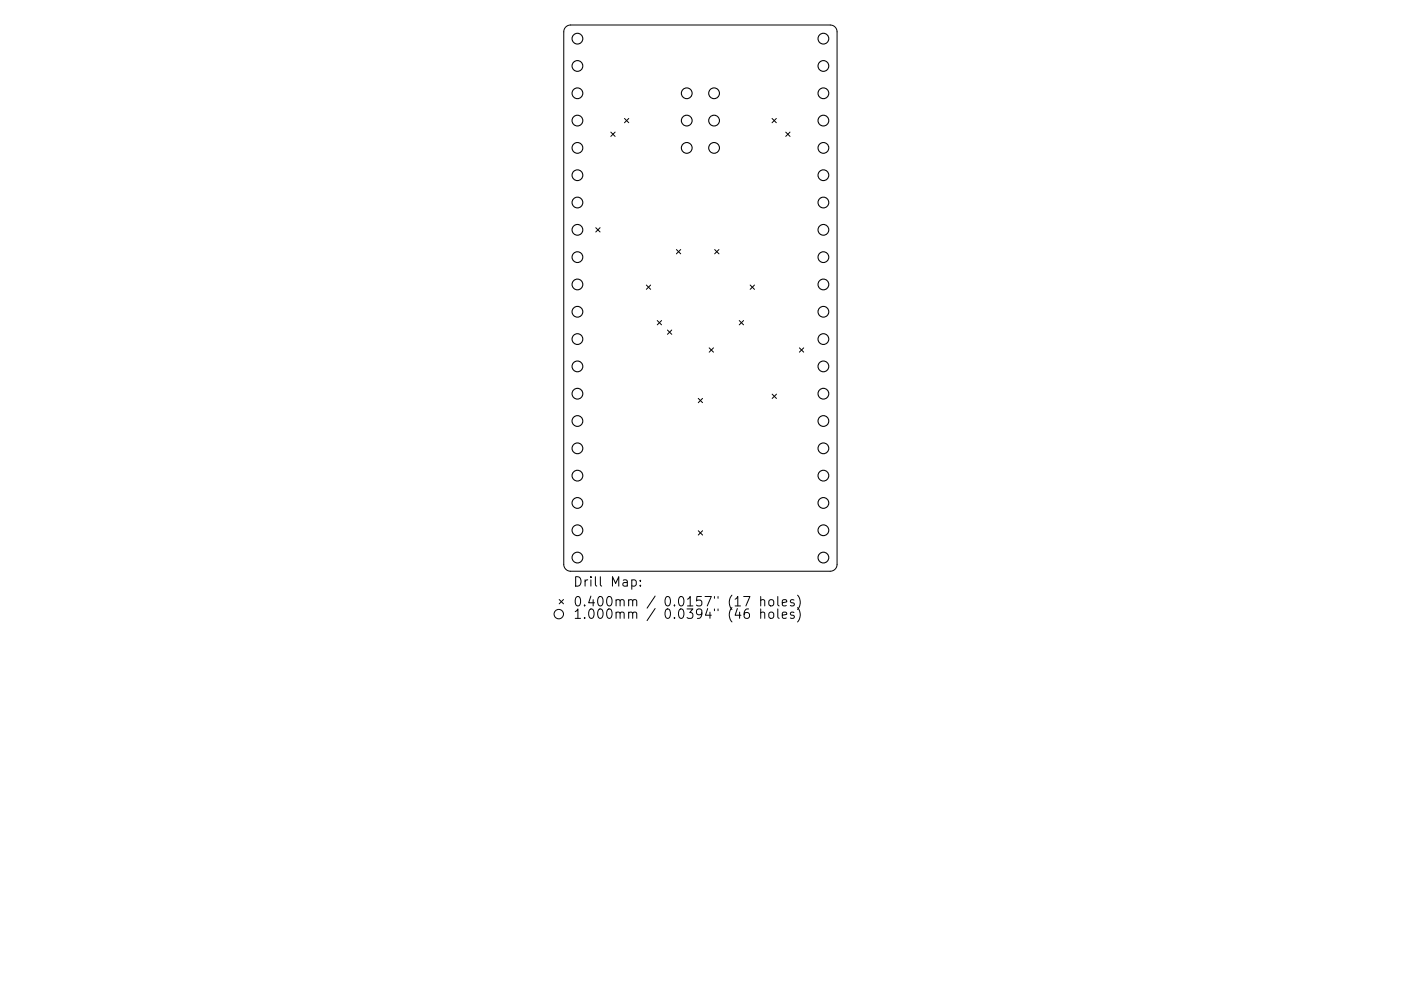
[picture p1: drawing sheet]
<svg xmlns="http://www.w3.org/2000/svg" width="297mm" height="210mm" viewBox="0 0 297 210" stroke-linecap="round" stroke-linejoin="round" font-family="sans-serif">
<defs><g id="words">
<g font-size="2.8">
<text x="121.5" y="124.5">Drill Map:</text>
<text x="121.5" y="128.7">0.400mm / 0.0157&quot; (17 holes)</text>
<text x="121.5" y="131.3">1.000mm / 0.0394&quot; (46 holes)</text>
</g>
</g></defs>
<g fill="none" stroke="#000" stroke-width=".21">
<path d="M120 5.7l.4-.3 .6-.1h55a1.45 1.45 0 0 1 1.5 1.5v112.9a1.45 1.45 0 0 1-1.5 1.5h-55a1.45 1.45 0 0 1-1.5-1.5v-112.9l.2-.7zM129.5 28l.9 .9M130.4 28l-.9 .9M132.4 25.1l.9 .9M133.3 25.1l-.9 .9M163.7 25.1l.9 .9M164.6 25.1l-.9 .9M166.6 28l.9 .9M167.5 28l-.9 .9M126.3 48.3l.9 .9M127.2 48.3l-.9 .9M143.4 52.9l.9 1"/>
<path d="M144.3 52.9l-.9 1M151.5 52.9l.9 1M152.4 52.9l-.9 1M137 60.5l.9 .9M137.9 60.5l-.9 .9M139.4 68l.9 .9M140.3 68l-.9 .9M141.5 70l.9 .9M142.4 70l-.9 .9M150.4 73.8l.9 .9M151.3 73.8l-.9 .9M156.7 68l.9 .9"/>
<path d="M157.6 68l-.9 .9M159.1 60.5l.9 .9M160 60.5l-.9 .9M169.5 73.8l.9 .9M170.4 73.8l-.9 .9M148 84.5l1 .9M149 84.5l-1 .9M163.7 83.6l.9 .9M164.6 83.6l-.9 .9M148 112.6l1 .9M149 112.6l-1 .9M118.6 127.2l.9 .9"/>
<path d="M119.5 127.2l-.9 .9M134 123.1l.5-.1 .4 .4v.6l-.2 .3h-.7M135.8 124.2v.2M135.8 123.1v.2M157.7 126.6h1.3l-.9 2M158.7 129.2a.79 .79 0 0 0-.9 .9v.7l.2 .3 .5 .1 .3-.2 .1-.7-.2-.2-.6-.1-.3 .3M161.3 127.4l.3-.2 .4 .1 .1 1.3M161.3 130.1a.5 .5 0 0 1 .8 0v1.1M161.3 126.6v2M161.3 129.2v2M163.1 127.4l.3-.2a.54 .54 0 0 1 .6 .4v.6a.54 .54 0 0 1-.5 .4 .54 .54 0 0 1-.5-.4zM163.1 130.1a.54 .54 0 0 1 .5-.2 .54 .54 0 0 1 .4 .3v.6a.54 .54 0 0 1-.5 .4 .54 .54 0 0 1-.5-.4z"/>
<path d="M164.9 126.6v1.7l.3 .3M164.9 129.2v1.7l.3 .3M165.9 127.9l.9-.2-.1-.4-.6-.1-.2 .3 .1 1h.7M165.9 130.5l.9-.2-.1-.3-.6-.1-.2 .2 .1 1h.7M168.3 127.3l-.4-.1-.3 .3 .1 .3 .6 .2v.5h-.7M168.3 130l-.4-.1-.3 .2 .1 .3 .6 .2v.5h-.7M169.1 126.3a2.29 2.29 0 0 1 0 3M169.1 128.9a2.29 2.29 0 0 1 0 3.1"/>
<circle cx="118.5" cy="130.3" r="1"/>
</g>
<g fill="none" stroke="#000" stroke-width=".23">
<circle cx="122.4" cy="19.8" r="1.14"/>
<circle cx="122.4" cy="8.2" r="1.14"/>
<circle cx="122.4" cy="14" r="1.14"/>
<circle cx="145.6" cy="19.8" r="1.14"/>
<circle cx="151.4" cy="19.8" r="1.14"/>
<circle cx="174.6" cy="19.8" r="1.14"/>
<circle cx="174.6" cy="8.2" r="1.14"/>
<circle cx="174.6" cy="14" r="1.14"/>
<circle cx="122.4" cy="37.2" r="1.14"/>
<circle cx="122.4" cy="31.4" r="1.14"/>
<circle cx="122.4" cy="25.6" r="1.14"/>
<circle cx="145.6" cy="31.4" r="1.14"/>
<circle cx="145.6" cy="25.6" r="1.14"/>
<circle cx="151.4" cy="31.4" r="1.14"/>
<circle cx="151.4" cy="25.6" r="1.14"/>
<circle cx="174.6" cy="37.2" r="1.14"/>
<circle cx="174.6" cy="31.4" r="1.14"/>
<circle cx="174.6" cy="25.6" r="1.14"/>
<circle cx="122.4" cy="54.6" r="1.14"/>
<circle cx="122.4" cy="48.8" r="1.14"/>
<circle cx="122.4" cy="43" r="1.14"/>
<circle cx="174.6" cy="54.6" r="1.14"/>
<circle cx="174.6" cy="48.8" r="1.14"/>
<circle cx="174.6" cy="43" r="1.14"/>
<circle cx="122.4" cy="60.4" r="1.14"/>
<circle cx="122.4" cy="66.1" r="1.14"/>
<circle cx="122.4" cy="71.9" r="1.14"/>
<circle cx="122.4" cy="77.7" r="1.14"/>
<circle cx="174.6" cy="60.4" r="1.14"/>
<circle cx="174.6" cy="66.1" r="1.14"/>
<circle cx="174.6" cy="71.9" r="1.14"/>
<circle cx="174.6" cy="77.7" r="1.14"/>
<circle cx="122.4" cy="89.3" r="1.14"/>
<circle cx="122.4" cy="95.1" r="1.14"/>
<circle cx="122.4" cy="83.5" r="1.14"/>
<circle cx="174.6" cy="89.3" r="1.14"/>
<circle cx="174.6" cy="95.1" r="1.14"/>
<circle cx="174.6" cy="83.5" r="1.14"/>
<circle cx="122.4" cy="118.3" r="1.14"/>
<circle cx="122.4" cy="112.5" r="1.14"/>
<circle cx="122.4" cy="106.7" r="1.14"/>
<circle cx="122.4" cy="100.9" r="1.14"/>
<circle cx="174.6" cy="118.3" r="1.14"/>
<circle cx="174.6" cy="112.5" r="1.14"/>
<circle cx="174.6" cy="106.7" r="1.14"/>
<circle cx="174.6" cy="100.9" r="1.14"/>
</g>
<use href="#words"/>
</svg>
